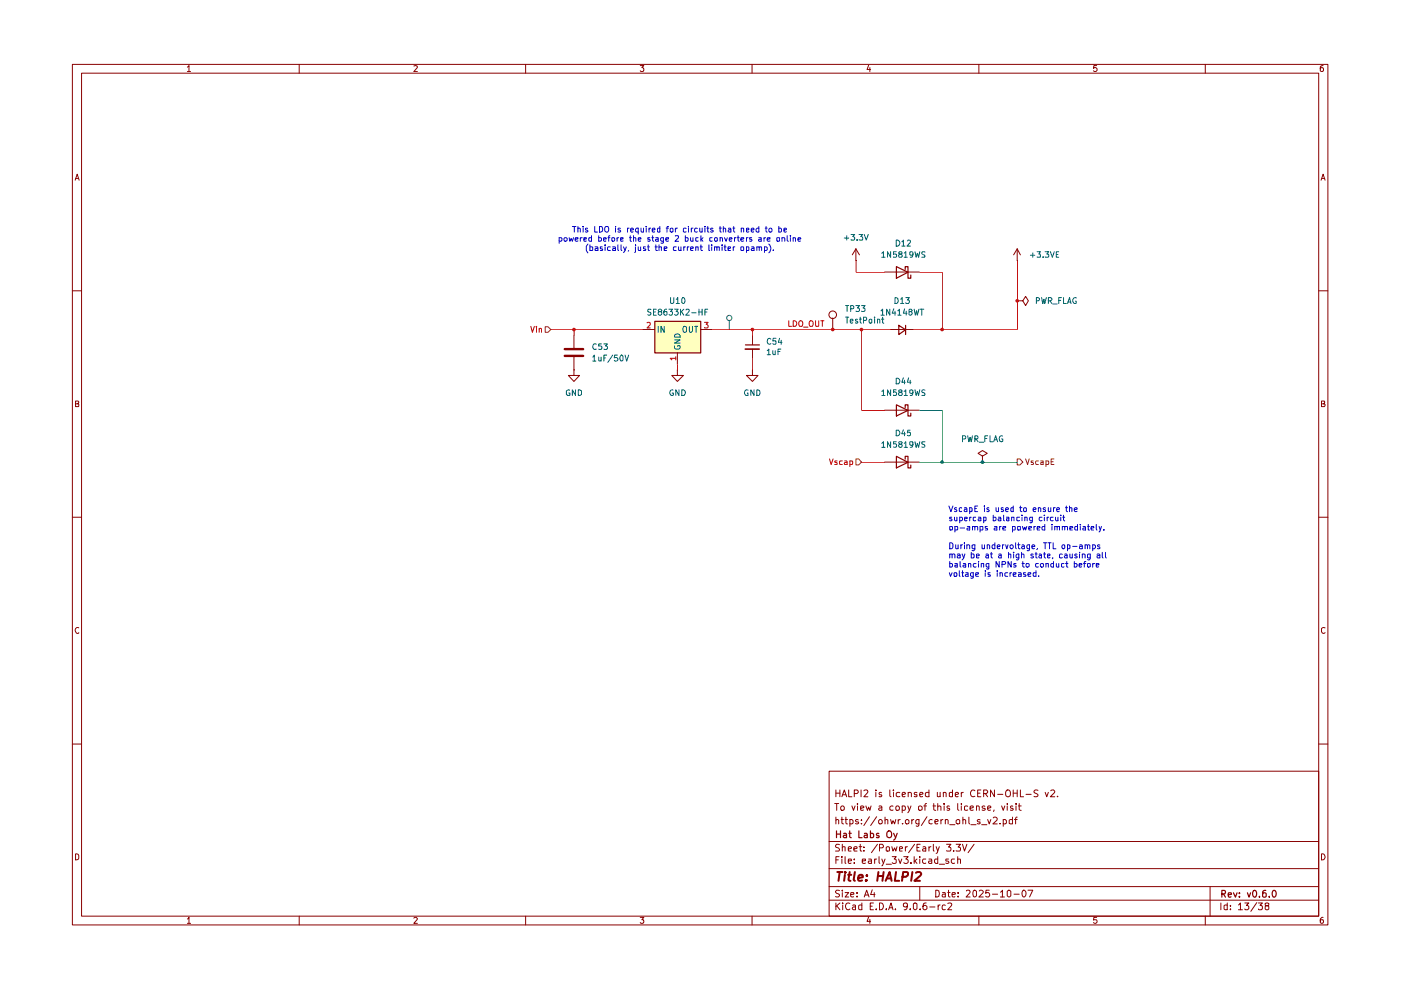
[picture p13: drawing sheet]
<svg xmlns="http://www.w3.org/2000/svg" width="297mm" height="210mm" viewBox="0 0 297 210" stroke-linecap="round" stroke-linejoin="round" font-family="sans-serif">
<g fill="none" stroke="#890000" stroke-width=".21">
<path d="M15.3 13.7h266.2v182.4h-266.2zM17.3 15.5h262.3v178.7h-262.3zM39.7 14.2l.4-.3v1.3M39.7 15.2h.7M63.4 13.7v1.8M87.7 14l.5-.1 .3 .3-.8 1h.8M111.4 13.7v1.8M135.7 13.9h.8l-.4 .4 .4 .3-.1 .5-.5 .1-.2-.2M159.4 13.7v1.8M184.2 13.8l-.4 1h.8M184.4 14.3v.9M207.5 13.7v1.8"/>
<path d="M232.5 13.9h-.6l-.1 .6 .5-.2 .3 .3v.3l-.3 .3-.5-.2M255.5 13.7v1.8M280.5 13.9l-.6 .3v.8l.3 .2 .3-.1v-.7l-.3-.1-.3 .3M15.9 38.2l.5-1.3 .4 1.3M16 37.9h.6M280.1 38.2l.4-1.3 .4 1.3M280.3 37.9h.6M15.3 61.7h2M279.6 61.7h1.9M16 85.6h.4l.3-.2-.2-.4h-.5v1.2h.6l.1-.5-.3-.1M280.2 85.6l.6-.1v-.5h-.6v1.2l.7-.1v-.3l-.3-.2M15.3 109.7h2"/>
<path d="M279.6 109.7h1.9M16.7 133.1a.58 .58 0 0 0-.8 .6 .58 .58 0 0 0 .8 .5v-.1M280.9 133.1a.46 .46 0 0 0-.7 .2v.7l.2 .2 .3 .1 .2-.2M15.3 157.8h2M279.6 157.8h1.9M175.8 163.5h103.8v30.7h-103.8zM175.8 178.4h103.8M177 170.4h.8M177.2 173.9l.2-.1 .4 .1v.8M177.2 167.5v1.4M177.2 173.2v1.5M177.2 168.2h.9"/>
<path d="M177.4 170.4v1.4M178 179.1l-.6-.1-.2 .2v.4l.5 .2 .3 .4-.2 .2h-.7M178.1 167.5v1.4M178.2 171.1l.3-.2h.3l.2 .2-.1 .6h-.6zM178.3 173.8h.5M178.5 173.2v1.3l.3 .2M178.5 168.9l.5-1.4 .5 1.4M178.6 179.7l.2-.2 .4 .1v.8M178.6 179v1.4M178.7 168.5h.6M179.2 173.8h.5M179.3 173.2v1.3l.4 .2"/>
<path d="M179.9 167.5v1.4h.7M180.2 173.8h.4l.3 .2-.1 .6h-.6M180.2 173.8v1.4M180.6 170.9l.4 .9 .3-.9M181.1 168.3h.6l.3-.3v-.3l-.3-.2h-.6v1.4M181.8 170.4v.1M181.8 170.9v.9M182 173.8h-.4l-.2 .2 .2 .3h.4l.1 .2-.3 .2-.4-.1M182.1 179.5h.6M182.4 179v1.3l.1 .1h.2M182.5 171.4l.7-.2-.1-.2h-.6v.7h.6M182.6 167.5v1.4"/>
<path d="M182.6 174.6v.1M182.6 173.8v.1M183.2 179.6v.1M183.2 167.7l.5-.2 .3 .2-.1 .4-.7 .8h.8M183.6 170.9l.3 .9 .3-.7 .2 .7 .3-.9M184.3 173.2l-1.1 1.8M185.7 167.5v.2M185.7 168v.9M185.9 173.2l-1.3 1.8M186 179l-1.2 1.8M186.3 174l.2-.2h.3l.2 .2v.6h-.6zM186.4 171l.4-.1 .2 .1v.8"/>
<path d="M186.5 179.8l.7-.1a.45 .45 0 0 0-.2-.7h-.5v1.4M186.9 168.1l-.4-.1-.1 .3 .1 .2h.4l.1 .3-.2 .1-.4-.1M187 171.2l-.7 .3 .2 .3 .5-.1M187.6 173.9l.3-.1h.3v.9M187.6 173.2v1.5M187.9 179.7l.3-.2 .4 .2-.1 .7h-.6zM188.7 167.5v1.3l.2 .1M188.8 173.8l.3 .9 .2-.7 .4 .7 .2-.9M189.1 179.5l.2 .9 .4-.6 .2 .6 .3-.9M189.3 171a.45 .45 0 0 0-.6 .1v.6h.6M189.4 167.5v.2M189.4 168v.9"/>
<path d="M190 171l.4-.1 .3 .2-.1 .6h-.6zM190.4 173.8v.9M190.8 168.1l-.4-.1-.4 .3 .1 .5h.7M190.9 173.8l-.5 .2M191.3 171l.4-.1 .3 .2-.1 .6h-.6M191.3 168.5l.7-.2-.2-.3h-.3l-.2 .2v.6l.2 .1 .4-.1M191.3 170.9v1.4M191.4 174.6v.1M192 179.5v.9M192.2 173.8h.3l.2 .2v.4l-.2 .3h-.3l-.2-.3v-.4zM192.4 179.5l-.4 .3M192.5 170.9l.3 .9"/>
<path d="M192.6 168.1l.4-.1 .2 .2v.7M192.6 168v.9M193.1 170.9l-.6 1.4M193.3 173.8v.9M193.7 173.8l-.4 .2M193.9 179l-1.3 1.8M194.4 168.1l-.4-.1-.2 .2 .2 .3h.4v.3h-.6M194.4 179.7h.4M194.8 171a.45 .45 0 0 1 .7 .1l-.1 .6-.4 .1-.2-.1zM194.8 173.8v1.1l-.2 .3-.4-.1M194.8 173.8h-.4l-.2 .2v.6h.6M195 168.5l.7-.2-.2-.3h-.3l-.2 .2v.6l.2 .1 .4-.1"/>
<path d="M195.1 179h-.7v1.4h.7M195.7 179.6l.4-.1 .2 .2v.7h-.6l-.1-.3 .7-.2M195.9 170.9h.5M196.4 170.4l-.3 .2v1.2M196.5 173.2l-1.2 1.8M197 168.1l-.5-.1-.3 .3 .1 .5h.7M197 167.5v1.4M197 179.5v.9M197.4 179.5l-.4 .3M197.6 173.8a.45 .45 0 0 0-.6 .2v.6h.6M197.8 170.9h.6M197.9 179v1.3l.2 .1"/>
<path d="M198 170.4v1.2l.4 .2M198.2 174.3l.7-.2-.2-.3h-.3l-.2 .1v.6l.2 .2 .4-.1M198.5 179.5l.3 .9M198.7 168v.8h.6M198.8 171l.3-.1 .4 .1v.8M198.8 170.4v1.4M199.2 179.5l-.5 1.3-.2 .2M199.3 168v.9M199.5 173.8v.9M199.9 173.8l-.4 .2M200 168.1l.4-.1 .2 .2v.7M200 168v.9"/>
<path d="M200.2 170.4v.1M200.2 170.9v.9M200.4 173.9l.2-.1 .4 .1v.8M200.4 173.8v.9M200.7 179h.9l-.5 .6 .4 .1v.7h-.8M201.3 171l-.4-.1-.1 .2 .1 .3h.4l.1 .2-.2 .2-.4-.1M201.4 174.9h1.1M202 168.1h-.7v.7h.7M202 167.5v1.4M202.5 168.5l.7-.2-.1-.3h-.4l-.2 .2v.6l.2 .1 .4-.1M202.7 179h.9l-.5 .6 .5 .1v.7h-.9M202.7 174a.45 .45 0 0 1 .8-.1v.7l-.3 .1-.4-.1z"/>
<path d="M203.1 170.4v1.2l.2 .2M203.8 170.4v.1M203.8 168v.9M203.8 170.9v.9M204.1 179l.4 1.4 .5-1.4M204.2 173.9l.1-.1 .4 .1v.8M204.2 173.2v1.5M204.2 168l-.4 .3M205.2 171l-.5-.1-.2 .1v.7h.7M205.4 173.2v1.3l.2 .2M205.7 171.4l.7-.2v-.2l-.5-.1-.2 .1v.6l.2 .2 .5-.1M205.8 174.9h1.1"/>
<path d="M206.5 179l-1.2 1.8M206.7 167.7a.68 .68 0 0 0-1 .4 .68 .68 0 0 0 .7 .8l.3-.1M207 171l.2-.1 .4 .1v.8M207 170.9v.9M207.3 168.2h.5M207.8 173.8h-.3l-.3 .1 .1 .3 .5 .1v.3h-.6M208 167.5h-.7v1.4h.7M208.1 174.9h1.1M208.6 168.3h.5l.3-.3v-.3l-.3-.2h-.5v1.4M208.8 171l-.3-.1-.3 .2 .3 .3h.3l.1 .2-.3 .2-.4-.1M208.9 168.3l.5 .6M209.4 173.8l.3 .9 .4-.9"/>
<path d="M209.4 171.4l.7-.2-.2-.3h-.3l-.2 .1v.6l.2 .2 .4-.1M210.6 173.4l.2-.2h.3l.3 .5-.1 .2-.8 .8h.9M210.8 171.7l-.1 .4M210.8 167.5v1.4l-.8-1.4v1.4M211.5 168.4h1.1M212 174.6v.1M212.4 170.9l.3 .9 .3-.9M212.7 173.8h.4l.3 .2-.1 .6h-.6M212.7 173.8v1.4M213.3 167.7l.3-.2h.3a.88 .88 0 0 1 .1 1.3l-.4 .1-.3-.1zM213.6 170.4v.1M213.6 170.9v.9"/>
<path d="M214.7 173.8h-.5l-.2 .1v.7h.7M214.7 173.2v1.5M214.7 171l-.3-.1-.2 .2 .2 .3h.3l.1 .2-.1 .2-.5-.1M214.8 168.2h.9M214.8 167.5v1.4M215.1 173.8h.6M215.4 170.4v.1M215.4 170.9v.9M215.7 173.2l-.4 .3v1.2M215.7 167.5v1.4M215.9 170.9h.6M216.1 170.4v1.2l.4 .2"/>
<path d="M216.3 167.5v1.4h.7M217.5 168.4h1.1M220.1 167.6l-.6-.1-.3 .2 .1 .4 .8 .4-.1 .3h-.8M221.6 168l.3 .9 .4-.9M222.8 167.7l.6-.2 .2 .4-.9 1h.9M224.2 168.8v.1M16 181a.52 .52 0 0 1 .7 .4v.6a.52 .52 0 0 1-.7 .3zM39.7 194.8l.4-.3v1.3M39.7 195.8h.7M63.4 194.2v1.9M87.7 194.7l.5-.2 .3 .3-.8 1h.8M111.4 194.2v1.9"/>
<path d="M135.7 194.5h.8l-.4 .5h.3v.7l-.5 .1-.2-.2M159.4 194.2v1.9M175.8 190.9h103.8M175.8 188h103.8M175.8 184.2h103.8M177.2 191.5v1.4M177.2 182.3h.5M177.4 192l.7 .9M177.9 181.6h-.7v1.5M178 188.8l-.6-.1-.3 .3 .3 .4 .5 .2 .1 .3-.3 .3-.6-.1M178.1 191.5l-.9 .7M178.5 181.6v.2"/>
<path d="M178.5 182.1v1M178.6 188.7v.2M178.6 189.3v.9M178.7 191.5h.1M178.7 191.9v1M179.2 189.3h.7l-.7 .9h.7M179.2 181.6v1.4l.1 .1M179.9 182.6l.6-.1-.1-.4h-.5v.2v.6l.1 .2 .4-.1M179.9 180l.6-.1-.1-.3-.4-.1-.1 .2v.7h.5M180.2 191.5a.67 .67 0 0 0-.9 .6 .67 .67 0 0 0 .8 .7l.1-.1M180.4 189.7l.6-.1v-.3h-.6v.1v.6l.2 .2 .4-.1M180.8 192h.6v.9"/>
<path d="M181 180l.7-.1v-.3l-.4-.1-.3 .2 .1 .7h.6M181.1 182.9v.2M181.1 182.1v.2M181.4 192.2l-.6 .2-.1 .2 .3 .3 .4-.1M181.7 190v.2M181.7 189.3v.1M182.7 192l-.4-.1-.2 .1v.7l.2 .2 .4-.1M182.7 191.5v1.4M182.8 182.6l.7-.1v-.4h-.6l-.1 .2v.6l.3 .2 .4-.1M183.2 180.4h.1M183.2 190.2l.5-1.5 .6 1.5M183.4 189.8h.7"/>
<path d="M184.2 194.4l-.4 .9h.8M184.2 182.1h.5l.1 1M184.4 194.9v.9M184.5 192.1h.4M184.8 182.5l-.6 .1-.1 .1 .2 .4 .5-.1M184.9 188.7l-.3 1h.9M185.2 191.5h-.7v1.4h.7M185.4 189.3v.9M185.4 182.1v1M185.8 192.7v.2M185.9 182.1h-.3l-.2 .3M186.4 181.6v1.3l.1 .2"/>
<path d="M186.5 191.5a.73 .73 0 0 1 .8 .7 .73 .73 0 0 1-.8 .7zM187 182.1l.3 1M187.6 182.1a2.02 2.02 0 0 1-.6 1.5M187.9 192.7v.2M187.9 183.2h1.1M188.4 192.9l.5-1.4 .4 1.4M188.6 192.5h.7M189.2 181.6h.8l-.4 .5 .4 .2v.6l-.2 .2h-.5l-.1-.2M189.8 192.7v.2M190.5 182.1l.4 1 .3-1M190.7 180l.7-.1-.1-.3-.4-.1-.2 .2 .1 .7h.5M191.6 181.6h1l-.6 .5 .5 .2 .1 .5a.59 .59 0 0 1-1 .1"/>
<path d="M192.4 192l-.3 .3-.5-.1-.1-.2 .1-.5h.5a.84 .84 0 0 1 .3 .8 .84 .84 0 0 1-.7 .6M193 192.7v.2M193.1 182.9v.2M193.7 191.5h.4l.3 .2v.9l-.3 .3-.4-.3zM193.8 181.6v1.5M194 182.6l.4 .5M194.4 182.1l-.6 .5M195 181.6v.2M195 182.1v1M195 188v2.9M195.1 192.7v.2M196.3 182.1h-.5l-.2 .3v.4l.3 .3 .4-.1"/>
<path d="M196.4 191.5h-.5a.99 .99 0 0 0 0 1.4l.6-.3v-.4l-.3-.2h-.3l-.2 .2M197 182.1h.5v1M197.1 192.3h1.1M197.5 182.5l-.5 .1-.1 .1 .1 .4 .5-.1M198.4 188.7l.7 .2v1.1l-.4 .2h-.3zM198.8 182.1h-.5l-.2 .3v.4l.3 .3 .4-.1M198.8 181.6v1.5M198.9 191.9v1M199.2 183.2h1.1M199.3 191.9l-.4 .3M199.8 189.3h.5l.1 .9M200.4 189.6h-.5l-.2 .2 .2 .4 .5-.1"/>
<path d="M200.4 192l-.4-.1-.3 .3 .1 .6h.6M200.9 191.5h.6l.3 .2-.1 .3-.8 .9h.9M200.9 189.3h.5M201.1 188.7v1.3l.3 .2M201.1 182.1h-.5l-.1 .3 .1 .2h.5l.1 .3-.3 .2-.4-.1M201.9 189.7l.6-.1v-.3h-.5l-.1 .1v.6l.1 .2 .5-.1M202.2 180.4h.1M202.4 182.1h-.5l-.2 .3v.4l.3 .3 .4-.1M203.1 182.2l.5-.1v1M203.1 181.6v1.5M203.1 190v.2M203.1 189.3v.1"/>
<path d="M204.9 188.9l.2-.2h.3l.3 .5-.9 1h.9M206.4 188.9l.3-.2 .3 .3v.9l-.3 .3a.82 .82 0 0 1-.3-1.3zM207.5 194.2v1.9M207.6 188.9l.2-.2h.3l.4 .5-1 1h1M209.7 188.7h-.6l-.1 .7 .6-.1 .2 .3v.3l-.2 .3-.6-.2M210.4 189.6h1.1M212.1 189.2l.4-.5v1.5M212.1 190.2h.9M213.6 189l.3-.3 .4 .3v.9l-.3 .3-.4-.3zM215 189.6h1.1M216.9 188.8l.1-.1a.75 .75 0 0 1 .6 .8 .75 .75 0 0 1-.6 .7 1.01 1.01 0 0 1-.1-1.4zM218 188.7h1l-.7 1.5"/>
<path d="M232.5 194.5h-.6l-.1 .6 .6-.1 .2 .5-.3 .3-.5-.2M255.5 194.2v1.9M256.6 188v6.2M258.8 191.5v1.4M260.2 192l-.4-.1-.3 .1v.7l.3 .2 .4-.1M260.2 191.5v1.4M260.9 192.7v.2M260.9 192v.1M262.6 191.9l.4-.4v1.4M262.6 192.9h.8M263.9 191.5h.9l-.5 .5h.2l.3 .2v.4l-.3 .3h-.4l-.2-.2M266.5 191.4l-1.3 1.8"/>
<path d="M266.8 191.5h.9l-.6 .5h.5v.8l-.6 .1-.2-.2M268.5 192l-.3-.1v-.4h.8l-.1 .5-.7 .2v.5l.3 .2 .5-.2v-.5l-.2-.2M280.2 181a.65 .65 0 0 1 .7 .7 .65 .65 0 0 1-.7 .6zM280.5 194.5h-.2l-.4 .3 .1 .9a.43 .43 0 0 0 .6-.1 .43 .43 0 0 0-.1-.6h-.5l-.1 .3"/>
</g>
<g fill="none" stroke="#890000" stroke-width=".25">
<path d="M177.4 176.2v1.4M177.4 176.8h.8M178.2 176.2v1.4M178.9 176.8l.4-.1 .2 .1v.8M179.5 177l-.7 .3 .2 .3 .5-.1M180 176.7h.5M180.1 176.2v1.2l.4 .2M182.1 176.2v1.4h.7M183.3 176.8l.4-.1 .2 .1v.8M183.9 177l-.7 .3 .2 .3 .5-.1M184.6 176.8l.4-.1 .2 .2-.1 .6h-.5M184.6 176.2v1.4"/>
<path d="M186.3 176.8l-.3-.1-.2 .2 .2 .3h.3l.1 .2-.2 .2-.4-.1M188.1 176.4l.6-.2a.88 .88 0 0 1 .1 1.3l-.4 .1-.3-.2zM189.5 176.7l.4 .9M190.2 176.7l-.5 1.2-.2 .2M259.1 189.5h.6v-.6l-.6-.1v1.4M259.4 189.5l.4 .7M260.4 189.7l.7-.1-.1-.3h-.5l-.1 .2 .1 .6h.5M261.5 189.3l.4 .9 .4-.9M262.8 190.1v.1M262.8 189.3v.2M264.5 189.3l.3 .9 .4-.9M265.7 188.9l.2-.1a.76 .76 0 0 1 .5 .7 .76 .76 0 0 1-.5 .7 1.01 1.01 0 0 1-.2-1.3z"/>
<path d="M267 190.1v.1M268.4 188.8h-.4l-.3 .3v1l.2 .1 .6-.1-.1-.7-.5-.1-.2 .3M269.1 190.1v.1M269.9 188.9l.2-.1a.73 .73 0 0 1 .6 .7 .73 .73 0 0 1-.6 .7l-.4-.6z"/>
</g>
<g fill="none" stroke="#890000" stroke-width=".42">
<path d="M177.5 184.9h1.1M178 184.9l-.2 1.9M179.1 185.5l-.1 1.3M179.2 184.9v.2M179.8 185.5h.7M180.1 184.9l-.2 1.6 .4 .3M181.2 184.9l-.2 1.6 .2 .3M182 186.2l.9-.2v-.4a.6 .6 0 0 0-.9 .1v1h.8M183.7 186.6l.1 .1h-.3l.2-.1-.1 .2M183.8 185.6v.1M186.2 185.7h1.1M186.2 184.9l-.2 1.9"/>
<path d="M187.3 184.9l-.2 1.9M187.8 186.8l.8-1.9 .4 1.9M188 186.2h1M190 184.9l-.3 1.9h.9M191.3 185.9h.8l.3-.2 .1-.6-.2-.2h-.8l-.3 1.9M193.4 184.9l-.2 1.9M194.2 185.1l.8-.2 .2 .2 .1 .3-1.4 1.4h1.2"/>
</g>
<path d="M138.8 68.1h9.7v6.7h-9.7z" fill="#ffffbf"/>
<path d="M215.7 97.3h.6l.6 .7-.6 .6h-.6z" fill="#fff"/>
<path d="M215.7 97.3h.6l.6 .7-.6 .6h-.6zM217.4 97.3l.5 1.2 .3-1.2M219.1 97.7h-.5v.4h.4l.1 .1v.3h-.5M220.2 97.7h-.5l-.1 .2v.5l.6 .1M220.7 97.7h.5v.8h-.5v-.4l.5-.1M221.8 98.5h.5v-.8h-.5v1.2M222.9 97.9h.4M223.5 97.3h-.6v1.2h.6" fill="none" stroke="#735600" stroke-width=".21"/>
<path d="M215.7 55.2h.1M215.7 52.8l-.8 1.2M215.7 52.8l.6 1.2M215.7 52.8v2.4M215.7 63.8h1.2l.5-1 .6 1-.6 1-.5-1M215.7 63.8h.1M187.6 87h7.3M208.3 96.7l1-.6-1-.6-.9 .6 .9 .6v1.3M208.3 98h.1" fill="none" stroke="#890000" stroke-width=".21"/>
<path d="M190.1 85.8l2.4 1.2-2.4 1.2zM191.9 86.4v-.6h.6v2.4h.6v-.6" fill="none" stroke="#890000" stroke-width=".25"/>
<path d="M181.5 97.3h.6l.5 .7-.5 .6h-.6z" fill="#fff"/>
<path d="M181.5 97.3h.6l.5 .7-.5 .6h-.6z" fill="none" stroke="#735600" stroke-width=".21"/>
<g fill="none" stroke="#ca0000" stroke-width=".21">
<path d="M167.2 68v1.2h.6M168.2 68a.66 .66 0 0 1 .7 .4 .66 .66 0 0 1-.2 .8h-.5zM169.4 68.2l.3-.2 .4 .2 .1 .6-.2 .4h-.5l-.1-.4zM170.4 69.4h.9M171.6 68.2l.3-.2 .4 .2 .1 .6-.2 .4h-.5l-.1-.4zM172.9 68l.1 1.2 .6-.1v-1.1M174 68h.7M174.3 68v1.2M175.9 97.3l.3 1.2 .4-1.2M177.5 97.7h-.4l-.1 .2 .1 .2h.4v.4h-.5M178.6 97.7h-.5l-.1 .2 .1 .6h.5M179.1 97.7h.4l.1 .2v.6h-.5v-.4l.5-.1"/>
<path d="M180.2 98.5h.5v-.8h-.5v1.2"/>
</g>
<path d="M190.1 56.5l2.4 1.2-2.4 1.3zM191.9 57.1v-.6h.6v2.5h.6v-.7M158.1 73.1h2.9M190.6 69l1.4 .9-1.4 1zM192 69v1.9M190.1 96.8l2.4 1.2-2.4 1.2zM191.9 97.3v-.5h.6v2.4h.6v-.6" fill="none" stroke="#890000" stroke-width=".25"/>
<path d="M187.6 57.7h7.3M159.5 78.4v1.2h1.2l-1.2 1.3-1.2-1.3h1.2M159.5 78.4h.1M159.5 71.1v2M159.5 74v2M188.8 69.9h4.9M187.6 98h7.3" fill="none" stroke="#890000" stroke-width=".21"/>
<g fill="none" stroke="#474747" stroke-width=".21">
<path d="M154.6 67.9v2"/>
<circle cx="154.6" cy="67.4" r=".55"/>
</g>
<path d="M158 74h3" fill="none" stroke="#890000" stroke-width=".34"/>
<path d="M115.6 69.3h.6l.6 .6-.6 .6h-.6z" fill="#fff"/>
<path d="M115.6 69.3h.6l.6 .6-.6 .6h-.6z" fill="none" stroke="#735600" stroke-width=".21"/>
<g fill="none" stroke="#ca0000" stroke-width=".21">
<path d="M181.5 55.3v2.4h6.1M195 57.7h4.8v12.2M215.7 55.3v14.6h-22M112.5 69.2l.4 1.3 .4-1.3M113.7 69.2v.2M113.7 69.6v.9M114.3 69.8l.2-.2 .3 .2v.7M114.3 69.6v.9M116.8 69.9h19.6M121.7 69.9v1.3M143.7 77.3v1.2M151 69.9h37.9"/>
<path d="M159.6 69.9v1.3M159.6 76v2.5M182.7 69.9v17.1h4.9M182.7 98h4.9"/>
</g>
<g fill="none" stroke="#890000" stroke-width=".21">
<path d="M181.5 55.2h.1M181.5 52.8l-.8 1.2M181.5 52.8l.7 1.2M181.5 52.8v2.4M121.7 78.4v1.2h1.2l-1.2 1.3-1.2-1.3h1.2M121.7 78.4h.1M121.7 71.1v2.7M121.7 75.7v2.7M136.3 69.9h2.5M143.6 78.4v1.2h1.3l-1.3 1.3-1.2-1.3h1.2M143.6 78.4h.1M143.6 74.8v2.4"/>
<path d="M148.5 69.9h2.5M176.6 67.4v2.5"/>
<circle cx="176.6" cy="66.7" r=".8"/>
</g>
<path d="M119.7 74h3.9M119.7 75.5h3.9" fill="none" stroke="#890000" stroke-width=".51"/>
<path d="M138.8 68.1h9.8v6.7h-9.8z" fill="none" stroke="#890000" stroke-width=".25"/>
<path d="M137.2 68.4h.7v.5l-.7 .6h.7M143.3 76h-1.2l.3 .3M143.3 75.6v.7M149.4 68.3h.7l-.4 .5 .4 .2v.4l-.1 .1-.6-.1" fill="none" stroke="#b00000" stroke-width=".21"/>
<path d="M139.6 69.2v1.3M140.8 69.2v1.3l-.7-1.3v1.3M143 73.3v.6l.3 .1h.7a.52 .52 0 0 0 .1-.7h-.4v.2M143 72.1h1.2l-1.2 .6h1.2M143 71.1a.66 .66 0 0 1 .8-.3 .66 .66 0 0 1 .4 .7h-1.2zM145.1 69.2l.5 .2v.9l-.5 .2a.86 .86 0 0 1 0-1.3zM146.2 69.2v1.1l.1 .2h.3l.2-.3v-1M147.3 69.2h.6M147.6 69.2v1.3" fill="none" stroke="#006465" stroke-width=".21"/>
<path d="M195 98h20.7M195 87h4.8v11" fill="none" stroke="#009600" stroke-width=".21"/>
<g fill="none" stroke="#0400c6" stroke-width=".21">
<path d="M118.6 51.1h.5v-.5l-.1-.2h-.4v1.2M119.6 50.6l.1-.2h.4l.1 .2v.5h-.5zM120.7 50.4l.1 .8 .3-.6 .2 .6 .3-.8M121.3 48h.8M121.8 48v1.2M121.9 50.7h.6v-.3h-.5l-.1 .2v.4l.2 .2 .4-.1M122.5 48.5l.2-.1 .3 .1v.7M122.5 48v1.2M123 50.4v.8M123.5 50.4l-.5 .2M123.6 48v.1M123.6 48.4v.8"/>
<path d="M123.8 50.7h.5v-.3h-.5v.7h.5M124.6 48.5h-.5v.2l.4 .1 .2 .2-.2 .2-.4-.1M124.7 51.8l-.4 .5v.8l.4 .5M125.1 51.9v1.2h.5l.1-.7-.6-.1M125.4 50.4h-.5l-.1 .5a.36 .36 0 0 0 .6 .2M125.4 50v1.2M126.1 48v1.2h.6M126.2 52.3h.5l.1 .2v.6h-.6v-.3l.6-.2M126.9 50.4h.5l.1 .2-.1 .5h-.5M126.9 50v1.2M127.1 48h.4a.66 .66 0 0 1 .3 .8 .66 .66 0 0 1-.7 .4zM127.7 52.3h-.4v.4l.4 .1v.3h-.4"/>
<path d="M128 50.7h.5v-.3h-.5v.2v.4l.1 .2 .4-.1M128.3 51.9v.1M128.3 52.3v.8M128.9 50.4h.4M129.3 50l-.2 .1v1.1M129.4 52.3h-.4l-.2 .2v.4l.2 .2h.4M129.8 50.4h.4l.1 .2v.3l-.2 .3-.4-.1zM129.9 52.3h.5l.1 .2v.6h-.6v-.3l.6-.2M130.5 48v.1M130.5 48.4v.8M130.8 50.4v.8M131 51.9v1l.2 .2"/>
<path d="M131.2 50.4l-.4 .2M131.5 48.5l-.3-.1-.2 .2 .4 .2 .2 .2-.2 .2-.4-.1M131.6 50.7h.5v-.3h-.5v.7h.5M131.7 51.9v1l.1 .2M132.2 52.3l.3 .8M132.8 52.3l-.4 1.1-.2 .1M133 48.4v.8M133.3 53.1l-.1 .2M133.4 48.4l-.4 .2M133.5 50.4h.4M133.6 50v1.1l.3 .1M133.7 48.8l.6-.1-.2-.3-.4 .1v.5l.2 .2 .3-.1"/>
<path d="M134.3 50.5l.4-.1 .1 .8M134.3 50v1.2M134.7 52.3v1.1l-.1 .1M134.7 51.9v.1M135.3 48.5l-.3-.1-.3 .2 .1 .5h.5M135.3 50.7h.6l-.1-.3h-.4l-.1 .2v.4l.2 .2 .3-.1M135.3 52.3l.1 .8 .4-.1M135.3 48.4v1.2M135.8 52.3v.8M135.9 48.4v.6l.2 .2 .3-.1M136.4 48.4v.8M136.8 52.3h-.4v.4l.4 .1v.3h-.4"/>
<path d="M137 48v.1M137 48.4v.8M137.3 52.3h.4M137.4 51.9v1l.3 .2M137.6 48.4v.8M137.8 50.4h-.4v.3h.3l.2 .3-.2 .2-.3-.1M137.9 48.4l-.3 .2M138.2 50.4h.4M138.3 48.8l.6-.1-.2-.3-.4 .1v.5l.2 .2 .3-.1M138.4 50v1l.2 .2M138.9 52.3h.5M139 50.4h.6v.8"/>
<path d="M139 51.9v1l.1 .2h.3M139.6 50.7h-.6v.2l.1 .3 .5-.1M139.7 52.4l.5-.1v.8M139.7 51.9v1.2M139.9 48.5l-.3-.1-.2 .1v.6h.5M139.9 48v1.2M140.7 51.1h-.6v-.5l.1-.2h.5v1.1h-.6M140.8 52.8l.6-.2-.1-.3h-.5v.8h.5M141.2 50.7h.6v-.3h-.6v.2v.5h.6M141.2 48.4h.6M141.8 48h-.3l-.1 .2v1M142.1 48.5l.2-.1 .4 .1v.6h-.6z"/>
<path d="M143.2 50.1l.6-.1 .1 .3-.8 .9h.8M143.2 48.4v.8M143.4 52.3h-.5l-.1 .2 .1 .6h.5M143.6 48.4l-.4 .2M143.9 52.3l.1 .8 .4-.1M144.4 52.3v.8M145 52.3v.8M145.3 50.4h.5l.1 .5a.36 .36 0 0 1-.6 .2M145.3 52.3h-.2l-.1 .2M145.3 50v1.2M145.5 48.5l-.4-.1-.2 .1v.6h.6M145.7 52.3v.8"/>
<path d="M146 48v.1M146 48.4v.8M146.1 52.3h-.3l-.1 .2M146.4 50.4v.6l.2 .2 .3-.1M146.4 52.8l.6-.2-.1-.3h-.4l-.1 .2 .1 .6h.4M146.6 48.4v.8M146.9 48.4l-.3 .2M146.9 50.4v.8M147.5 52.4l.5-.1v.8M147.5 52.3v.8M147.8 48.5h-.5v.5a.36 .36 0 0 0 .5 .1M148 50.4l-.5 .1v.6h.5"/>
<path d="M148.4 48.4v.6l.1 .2 .4-.1M148.4 52.3h.5M148.6 51.9v1l.1 .2h.2M148.6 50v1.2M148.7 50.7l.3 .5M148.9 48.4v.8M149 50.4l-.4 .4M149.5 48v.1M149.5 48.4v.8M149.9 48.4h.4M150.1 48v1.1l.2 .1M150.3 51.9v1.2h.2"/>
<path d="M150.9 51.9v.1M150.9 52.3v.8M151 50.4l-.5 .1v.6h.5M151.2 48.5l-.4-.1-.2 .2 .6 .4-.2 .2-.4-.1M151.5 52.4l.4-.1 .1 .8M151.5 52.3v.8M151.6 50.4l.5 .1v.6h-.5zM152 52.5l.1-.2h.4v.8M152.5 48.4h.4M152.7 48v1.1l.2 .1M152.7 50.5l.4-.1 .1 .8M152.7 50.4v.8"/>
<path d="M153.1 51.9v.1M153.1 52.3v.8M153.4 48.5l.1-.1 .4 .1v.7M153.4 48v1.2M153.5 52.3h.4M153.6 50.4l.3 .8 .3-.8M153.7 51.9v1l.2 .2M154.4 52.8l.5-.2v-.3h-.5v.8h.5M154.5 48.5l.3-.1 .2 .1v.7M154.6 50.7h.6l-.1-.3h-.4l-.1 .2v.4l.2 .2 .3-.1M155 48.7h-.5l-.1 .3 .1 .2 .5-.1M155.4 48.4h.4"/>
<path d="M155.5 52.3v.8M155.6 48v1l.2 .2M155.7 50.4v.8M155.8 52.3h-.2l-.1 .2M156.1 50.4h-.3l-.1 .2M156.3 50.4h.4M156.5 50v1l.2 .2M157.1 50.7h.6v-.3h-.5l-.1 .2 .1 .5h.5M157.1 52.4h.6l-.1 .7-.5-.1zM157.2 48.5l.1-.1 .4 .1v.7M157.2 48.4v.8M158.3 48.8l.5-.1v-.2h-.5v.6h.5"/>
<path d="M158.3 53.1l.5-.1-.1-.7h-.4v1.2M158.3 50.4v.8M158.6 50.4h-.3v.2M159.3 48.8l.6-.1-.2-.3-.4 .1v.5l.1 .2 .4-.1M159.4 50.4h-.5v.3h.4l.1 .3-.1 .2-.4-.1M159.4 52.3h.4l.1 .2v.6h-.5l-.1-.2 .1-.2 .5-.1M160.5 52.4l.4-.1 .1 .8M160.5 52.3v.8M160.9 48.5l-.4-.1-.2 .2 .1 .5h.5M160.9 50.4h.5v.8M160.9 48v1.2M161 52.5v-.2h.4l.1 .8"/>
<path d="M161.4 50.7h-.5l-.1 .2 .2 .3 .4-.1M162 50.4v.8M162.1 53.1h.4l.2-.2v-.4l-.2-.2h-.4v1.2M162.2 48.4h.5M162.3 50.4l-.3 .2M162.4 48v1l.3 .2M162.7 50.7h.6v-.3h-.5l-.1 .2v.4l.1 .2 .5-.1M163 48.6l.3-.2 .3 .1v.6h-.5zM163 51.8a1.21 1.21 0 0 1 0 1.8M163.9 53v.1M164.7 50.5h.6v.6h-.6zM165.1 48.5h.5l.1 .5a.36 .36 0 0 1-.6 .1"/>
<path d="M165.1 48v1.2M165.8 50.5l.5-.1 .1 .8M165.8 50.4v.8M166.2 48.8l.5-.1v-.2h-.5v.6h.5M166.9 50v1l.3 .2M167.6 50v.1M167.6 50.4v.8M168.2 50.5l.4-.1 .1 .8M168.2 50.4v.8M169.2 50.7h.6l-.1-.3h-.4l-.1 .2v.4l.2 .2 .3-.1M201.2 107.3l.4 1.2 .4-1.2M201.4 111.7l.5-.1v.8l-.5-.1z"/>
<path d="M201.4 115.1h.3l.3 .3v.6l-.3 .4h-.3zM201.4 117.6l.1-.1h.4v.8M201.4 119.5h.5l.1 .5a.36 .36 0 0 1-.6 .2M201.4 117.5v.8M201.4 119.1v1.1M201.8 109.7h-.4v.3h.3l.2 .3-.2 .1-.3-.1M201.9 117.6l.1-.1 .5 .1v.7M202.4 109.7v.6l.1 .1 .4-.1M202.5 112.4h.5v-.8h-.5v1.2M202.5 119.5h.5v.7M202.6 115.5v.8l.4 .1 .1-.2M202.8 107.7l-.3-.1-.1 .3 .5 .4-.2 .2-.3-.1"/>
<path d="M202.9 109.7v.7M203 117.5h.4l.2 .1v.7M203 119.7l-.5 .1v.4h.5M203.1 115.5v.9M203.5 110.3h.5l.1-.5-.2-.1h-.4v1.1M203.6 117.8l-.6 .1v.3h.6M203.6 119.1v1l.1 .1M203.6 112h.9M203.7 115.5v.9M203.9 107.7l-.3-.1-.2 .2v.6h.5M204 117.5l.3 .8M204.1 115.5l-.4 .1v.2"/>
<path d="M204.2 119.5h.5v.7M204.5 107.7l.3-.1 .2 .2v.7M204.5 110l.6-.1-.1-.2h-.4l-.1 .1v.5l.2 .1 .3-.1M204.5 115.1v.2M204.5 115.5v.9M204.6 117.5l-.3 .8-.3 .4M204.7 119.7l-.5 .1v.2l.1 .2h.4M205 108h-.4l-.2 .2 .2 .3 .4-.1M205 115.6l.4-.1 .2 .2v.7M205 115.5v.9M205.1 111.6h.5v.8h-.5v-.4l.5-.1M205.3 119.6l.5-.1v.7"/>
<path d="M205.3 119.5v.7M205.6 107.7l.3-.1 .2 .2v.6h-.5M205.6 107.6v1.3M205.6 109.7v.7M205.9 109.7l-.3 .1M205.9 117.5h.5l.1 .1v.6h-.6M205.9 117.1v1.2M206.2 111.7l.5-.1v.8M206.2 111.6v.8M206.7 111.8l.1-.2h.4l.1 .8M206.7 115.5v1l-.3 .3-.3-.1M206.7 115.6h-.6v.6l.3 .2 .3-.1"/>
<path d="M206.7 107.8h.3M206.9 109.7h-.5v.6h.5M206.9 119.5h-.4l-.1 .2v.5h.5M207 117.9l.6-.1-.1-.3h-.5v.7h.5M207.3 107.3h-.6v1.2h.6M207.5 109.7h.4l.1 .7M207.5 119.1h.1M207.5 119.5v.7M207.8 112.4l.6-.1-.1-.7h-.5v1.2M208 109.9l-.5 .1-.1 .2 .1 .2 .5-.1M208 119.6l.6-.1v.7M208 119.5v.7"/>
<path d="M208.2 115.5v.8l.4 .1 .1-.2M208.6 110.3h.5l-.1-.6h-.4v1.1M208.7 107.3v.1M208.7 107.6v.9M208.7 115.5v.9M209.1 117.5h.3l.2 .1v.7M209.3 111.6h-.4v.4h.4l.1 .2-.1 .2h-.4M209.3 115.6l.4-.1 .1 .2v.7M209.3 115.5v.9M209.6 117.8h-.5l-.1 .2 .1 .3 .5-.1M209.7 107.7l-.3-.1-.2 .3 .5 .4-.1 .2-.4-.1M210 117.5h.4"/>
<path d="M210.2 117.1v1l.2 .2M210.6 109.7h.4l.2 .1-.1 .5h-.5M210.6 109.2v1.2M210.8 111.6h.5v.8h-.5v-.3l.5-.2M210.9 115.6a.36 .36 0 0 0-.6 .2l.1 .5h.5M210.9 115.1v1.3M211.2 107.6v.7l.1 .2 .4-.1M211.4 115.9l.6-.1-.1-.3-.5 .2v.5l.2 .2 .3-.1M211.7 109.7h.4l.1 .7M211.7 107.6v.9M211.8 117.5h.5v.8M211.9 119.1v1.1l-.7-1.1v1.1"/>
<path d="M211.9 111.6v.8M212.2 109.9l-.5 .1-.1 .2 .2 .2 .4-.1M212.3 111.6h-.3l-.1 .2M212.3 117.8h-.4l-.2 .2 .2 .3 .4-.1M212.4 119.7h.6l.2-.5-.2-.1h-.6v1.1M212.5 115.5v.9M212.6 112l.6-.1v-.3h-.5l-.1 .2 .1 .6h.5M212.7 107.7h-.4v.3l.3 .1 .2 .2-.2 .2-.3-.1M212.8 109.2v1.1l.2 .1M212.9 115.5l-.4 .3M213.2 108.1l.6-.1-.2-.4-.4 .2v.5l.2 .2 .3-.1M213.2 115.5l.3 .9 .2-.9"/>
<path d="M213.4 109.7h.5v.7M213.8 117.6l.2-.1h.3v.8M213.8 117.1v1.2M213.9 109.9l-.5 .1v.3h.5M214.2 115.6l.4-.1 .2 .3v.3l-.2 .3-.5-.3zM214.4 119.1v1.1l-.7-1.1v1.1M214.5 109.7h.5v.7M214.5 109.7v.7M214.7 112.4l.5-.1v-.7h-.5v1.2M214.8 107.7l-.3-.1-.2 .2v.6h.5M214.8 107.3v1.2M214.9 117.1v.1"/>
<path d="M214.9 117.5v.8M215.3 115.1v1.1l.2 .2M215.4 119.5h-.4l-.1 .2 .1 .1 .4 .1v.3h-.5M215.8 111.7h.5v.7l-.5-.1zM215.8 115.5h.5M215.9 115.1v1.1l.4 .2M216 117.5v1l-.2 .2-.3-.1M216 117.5h-.3l-.3 .2 .1 .5h.5M216.2 109.7h-.6v.6h.6M216.2 107.6h.5M216.3 107.3v1l.4 .2M216.6 117.6l.2-.1 .3 .1v.7"/>
<path d="M216.6 117.1v1.2M216.7 109.2v.1M216.7 115.6l.3-.1 .2 .2v.7M216.7 109.7v.7M216.7 119.5h.5M216.8 111.6l.2 .8 .3-.6 .1 .6 .3-.8M216.9 119.1v1l.3 .1M217 107.8l.3-.2 .3 .2v.6h-.6zM217.2 115.8h-.4l-.2 .2 .2 .4 .4-.1M217.3 109.7h.4l.1 .7M217.3 109.7v.7M217.6 119.5h.4l.2 .2-.1 .5h-.5z"/>
<path d="M218.1 112l.6-.1-.1-.3h-.4l-.1 .2 .1 .6h.4M218.3 115.5v1l-.3 .3-.2-.1M218.3 115.6l-.3-.1-.3 .3 .1 .5h.5M218.8 115.9l.6-.1-.2-.3-.4 .2v.5l.2 .2 .3-.1M218.9 110.3a.36 .36 0 0 1-.6-.1l.1-.5h.5v.9l-.3 .2h-.2M219.1 108.1l.5-.1-.1-.4-.4 .2v.5l.1 .2 .4-.1M219.1 117.5h-.4l-.2 .2 .6 .4-.2 .2-.4-.1M219.2 111.6v.8M219.5 117.5h.4M219.6 111.6h-.3l-.1 .2M219.6 117.1v1.1l.3 .1M219.9 112l.6-.1-.1-.3h-.4l-.1 .2 .1 .6h.4"/>
<path d="M220 116.3l-.2 .2M220.2 107.8l.1-.2 .4 .2v.7M220.2 119.5h-.6v.5a.36 .36 0 0 0 .6 .2M220.2 107.6v.9M220.3 117.5h.4l.1 .1v.7M220.6 119.7l.1-.2h.5v.7h-.5zM220.8 117.8h-.4l-.2 .2 .2 .3 .4-.1M220.9 109.7h-.5l-.1 .5a.36 .36 0 0 0 .6 .1M221.3 115.1h.6M221.3 117.5h.4M221.4 109.2v.1M221.4 117.1v1l.3 .2"/>
<path d="M221.4 109.7v.7M221.5 111.2v1.2h-.4l-.2-.2v-.4l.2-.2h.4M221.6 115.1v1.3M221.7 107.7l-.4-.1-.1 .2 .1 .3h.4v.3h-.5M221.8 119.6l.5-.1v.7M221.8 119.5v.7M222 109.7v.7M222.1 117.9l.5-.1v-.3h-.5v.7h.5M222.2 115.1h.7M222.3 107.6v.8h.5M222.4 109.7h-.3l-.1 .1M222.5 115.1v1.3"/>
<path d="M222.8 107.6v.9M223 111.2v.1M223 111.6v.8M223.2 118.2l-.1 .3M223.3 109.7h-.5l-.1 .1 .1 .5h.5M223.3 115.1v1.3h.6M223.4 119.5h-.5l-.1 .2 .1 .5h.5M223.4 107.6v.9M223.4 119.1v1.1M223.6 111.7l.5-.1v.8M223.6 111.6v.8M223.7 107.6l-.3 .3"/>
<path d="M223.8 109.7v.6l.2 .1 .3-.1M224 119.5v.6l.1 .1h.4M224 108.1l.6-.1-.1-.4-.5 .2v.5l.2 .2 .4-.1M224.1 111.8l.1-.2h.4v.8M224.3 109.7v.7M224.5 119.5v.7M224.9 109.2v.1M224.9 109.7v.7M225.2 111.7l.5-.1v.8M225.2 115.6h.5v.6l-.1 .2-.5-.3zM225.2 117.5h-.4l-.2 .1v.6h.6M225.2 111.6v.8"/>
<path d="M225.3 109.7h.4M225.5 109.2v1.1l.2 .1M225.6 119.5l-.5 .1v.6h.5M225.7 111.8l.1-.2h.5v.8M225.7 117.5h.4l.2 .1v.7M225.9 107.6h.4M225.9 119.5h.5M226.1 107.3v1l.2 .2M226.2 119.1v1.1h.2M226.3 117.8h-.5l-.1 .2 .1 .3 .5-.1M226.3 115.6h.5v.6l-.1 .2-.4-.1M226.3 115.5v1.3"/>
<path d="M226.8 107.8l.1-.2 .4 .1v.8M226.8 107.3v1.2M226.8 112l.6-.1v-.3h-.6v.8h.6M226.8 117.5v.7h.6M227.4 117.5v.8M227.4 115.8h1M227.8 108.1l.6-.1v-.3l-.4-.1-.2 .2v.5l.2 .2 .4-.1M227.8 119.5h.4l.2 .2-.1 .5h-.5M227.8 119.1v1.1M228.4 117.5h-.4l-.1 .1 .1 .3 .4 .1v.2h-.5M228.5 111.2v1.2h-.5l-.1-.2v-.4l.1-.2h.5M228.8 119.8l.6-.1-.1-.2h-.4l-.1 .2v.4l.2 .1h.3"/>
<path d="M228.9 115.6l.4-.1 .2 .2v.7M228.9 117.1v.1M228.9 117.5v.8M229 111.2v.1M229 111.6v.8M229.5 115.8l-.6 .1v.4h.6M229.5 117.6l.1-.1 .5 .1v.7M229.5 117.5v.8M229.6 111.6h.5v.2v.6h-.5v-.3l.5-.2M229.7 119.5h.5M230.1 115.6l.3-.1 .2 .2v.7M230.1 115.5v.9"/>
<path d="M230.2 119.1h-.2l-.1 .1v1M230.6 115.7l.1-.2 .4 .2v.7M230.6 111.6h.4M230.7 119.5l.5 .1v.6h-.6zM230.7 111.2v1.2h.3M231.2 117.5v1l-.3 .2-.3-.1M231.2 117.5h-.5l-.1 .1v.6h.6M231.3 112l.6-.1-.1-.3h-.4l-.1 .2 .1 .6h.4M231.7 115.6l.3-.1 .3 .3v.3l-.3 .3-.3-.1M231.7 115.5v1.3M231.7 119.5v.7M232.1 119.5l-.4 .2"/>
<path d="M232.4 111.2v1l.2 .2M232.4 119.8l.6-.1-.1-.2h-.5v.7h.5M232.6 117.5h.4l.2 .1v.7M233 111.6l.3 .8M233.2 115.6l-.3-.1-.2 .2 .2 .2 .3 .1v.3h-.5M233.2 117.8l-.6 .1v.3h.6M233.5 111.6l-.3 1.1-.2 .1M233.7 117.1v1l.2 .2M234 112.3v.1M234.4 117.1v1l.1 .2M201.3 121.4l.2 .8 .4-.8M202.3 121.5l.5-.1v.8l-.5-.1z"/>
<path d="M203.4 121v1l.2 .2M203.9 121.4h.4M204.1 121v1.2h.2M204.7 121.4h.6v.8h-.6v-.3l.1-.1 .5-.1M206.4 122.2h-.5l-.1-.2v-.4l.1-.2h.5v1.1h-.6M206.9 121.9l.6-.2v-.3h-.6v.2v.6h.6M208.9 121v.1M208.9 121.4v.8M209.7 120.2h-.6v-.5l.1-.2h.5v1.1h-.6M209.9 121.4h-.4v.4l.4 .1 .1 .1-.1 .2h-.4M211.4 121v.1M211.4 121.4v.8"/>
<path d="M212 121.5l.4-.1 .1 .8M212 121.4v.8M213.6 121.4h-.4l-.2 .2v.4l.2 .2h.4M214.1 121.4v.8M214.5 121.4l-.4 .2M214.8 121.9l.6-.2v-.3h-.5l-.1 .2 .1 .6h.5M215.9 121.4h.5l.1 .2v.6h-.6v-.3l.6-.2M217.4 121.4h-.4v.4l.4 .1 .1 .1-.1 .2h-.4M218 121.9l.5-.2v-.3h-.5v.2v.6h.5M219.6 121v1.2h-.5v-.8h.5M220.2 122.1v.1"/>
<circle cx="128.6" cy="48.6" r=".57"/>
</g>
<g fill="#009600">
<circle cx="199.7" cy="98" r=".38"/>
<circle cx="208.3" cy="98" r=".38"/>
</g>
<g fill="#ca0000">
<circle cx="215.7" cy="63.8" r=".38"/>
<circle cx="199.7" cy="69.9" r=".38"/>
<circle cx="121.7" cy="69.9" r=".38"/>
<circle cx="176.5" cy="69.9" r=".38"/>
<circle cx="182.6" cy="69.9" r=".38"/>
<circle cx="159.5" cy="69.9" r=".38"/>
</g>
<g fill="none" stroke="#006465" stroke-width=".21">
<path d="M179 50.5h.9M179.5 50v.9M180.4 49.7h.8l-.4 .4 .4 .3-.1 .4h-.7M181.7 50.8v.1M182.1 49.7h.8l-.4 .4 .4 .2v.5h-.8M183.2 49.7l.5 1.2 .4-1.2M187 53.7l.3-.3v1.1M187 54.5h.6M188.8 53.4v1.1l-.6-1.1v1.1M190 53.4h-.6v.6l.5-.1 .2 .1v.4l-.2 .1h-.5M190 50.9a.65 .65 0 0 1 .8 .6 .65 .65 0 0 1-.8 .7zM190.8 53.9l-.3-.3 .1-.2h.6v.4l-.4 .1-.3 .2 .2 .4h.4l.2-.1v-.3l-.3-.2"/>
<path d="M191.2 51.2h.2l.1-.3v1.3M191.2 52.2h.7M191.7 53.7l.3-.3v1.1M191.7 54.5h.7M192.4 51.1l.4-.2 .3 .3-.8 1h.8M193.6 53.9a.42 .42 0 0 1-.7 .1l.1-.6a.36 .36 0 0 1 .6 .2l-.2 .9h-.4M194 53.4l.2 1.1 .3-.8 .3 .8 .2-1.1M196.1 53.4h-.6v.5l.5 .1 .1 .4-.1 .1h-.6M218.5 54.1h.9M219 53.6v.9M219.9 53.4h.7l-.4 .5 .4 .1v.5h-.7M221.2 54.5h.1"/>
<path d="M221.6 53.4h.8l-.5 .5h.4v.6h-.7M222.7 53.4l.4 1.1 .4-1.1M224 54h.3M224.5 53.4h-.5v1.1h.5M125.7 75.7l.3-.4v1.3M125.7 76.6h.6M126.4 73l-.5-.1a.61 .61 0 0 0-.2 .8 .61 .61 0 0 0 .7 .3M126.9 75.7v.8l.4 .1 .1-.2M127.4 75.7v.9M127.5 72.9h-.6v.5l.5-.1 .2 .3-.1 .4h-.6M128 72.9h.8l-.4 .4 .4 .3-.1 .4h-.7M128 75.9h.4"/>
<path d="M128.6 75.3h-.6v1.3M129.9 75.3l-1 1.5M130.9 75.3h-.6l-.1 .6h.7l.1 .4-.3 .3h-.3l-.2-.2M131.6 75.4l.2-.1 .3 .2v.8l-.3 .3a.71 .71 0 0 1-.2-1.2zM132.5 75.3l.4 1.3 .4-1.3M138 65.6h-.5l-.1 .1v.4l.6 .3-.2 .4-.4-.1M138.5 66.1h.5M139.1 65.6h-.6v1.2h.6M139.8 66.1l-.2-.3 .2-.2h.3l.2 .3-.7 .4v.3l.2 .2h.3l.2-.2v-.3l-.2-.2M141.3 65.6h-.2a.93 .93 0 0 0-.3 1.1l.4 .1 .2-.1v-.6h-.6l-.1 .1M141.8 65.6h.8l-.4 .5h.3l.1 .1-.1 .5-.5 .1-.2-.1M142.2 63.1v1.1l.1 .2h.3l.3-.3v-1"/>
<path d="M143 65.6h.8l-.4 .5 .4 .1v.4l-.3 .2h-.3l-.2-.1M143.4 63.4l.3-.3v1.3M143.4 64.4h.6M144.3 65.6v1.2M144.5 66.1l.5 .7M144.8 63.1a.68 .68 0 0 1 .4 .6 .68 .68 0 0 1-.4 .7l-.3-.3v-.7zM145 65.6l-.7 .6M145.5 65.7l.4-.1 .3 .3-.8 .9h.8M146.7 66.3h.9M148.2 66.1h.7M148.2 65.6v1.2M148.9 65.6v1.2"/>
<path d="M149.5 66.1h.4M150.1 65.6h-.6v1.2M162.7 74.4l.3-.4v1.2M162.7 75.2h.6M163.4 71.9l-.2-.2a.65 .65 0 0 0-.5 .7 .65 .65 0 0 0 .5 .6l.2-.2M163.9 74.4v.6l.1 .2 .4-.1M164.4 74.4v.8M164.5 71.7h-.6v.6h.6v.5l-.1 .2h-.4l-.1-.2M165 74.5h.4M165.3 71.7l-.3 .9h.8M165.5 74h-.5v1.2M165.6 72.2v.8"/>
<path d="M179.3 67.2h.6M179.3 64.8h.6M179.6 64.8v1.3M179.6 67.2v1.3M180.3 68.1l.6-.1-.2-.3-.4 .1v.5l.1 .2 .4-.1M180.4 65.5l.6-.1v-.5l-.6-.1v1.3M181.5 64.8h.7l-.4 .5 .3 .1v.6h-.6M181.8 67.8h-.4v.2l.3 .1 .2 .2-.2 .2-.3-.1M182.2 67.7h.4M182.4 67.2v1.1l.2 .2M182.6 64.8h.8l-.4 .5 .4 .3-.1 .4h-.7M183.1 67.9h.5l.1-.1v-.4l-.1-.2h-.5v1.3"/>
<path d="M184.3 67.8h.5v.5l-.1 .2-.4-.2zM185.4 67.2v.2M185.4 67.7v.8M186 67.8l.4-.1 .1 .1v.7M186 67.7v.8M186.8 65.9l.3-.3v1.2M186.8 66.8h.7M186.9 67.7h.5M187.1 67.2v1.2l.3 .1M188.7 65.6v1.2l-.7-1.2v1.2M189.5 65.5l-.3 .9h.7M189.8 63.1a.64 .64 0 0 1 .6 .6 .64 .64 0 0 1-.6 .7z"/>
<path d="M189.8 66v.8M190.4 65.9l.3-.3v1.2M190.4 66.8h.6M190.9 63.4l.4-.3v1.3M190.9 64.4h.7M191.8 65.5l-.3 .9h.8M192 63.1h.8l-.4 .5 .3 .1 .1 .4-.2 .3h-.4l-.2-.2M192.1 66v.8M192.9 66.1l-.2-.1 .2-.4h.2l.3 .2-.2 .3h-.3l-.2 .1v.5l.2 .1h.2l.3-.2v-.3l-.3-.2M193.8 65.6l.3 1.2 .2-.9 .2 .9 .3-1.2M195.1 65.6h.8M195.4 65.6v1.2"/>
<path d="M219.7 63.8h.5l.2-.4-.2-.3h-.5v1.3M220.8 63.1l.3 1.3 .2-1 .2 1 .3-1.3M222.3 63.8h.5l.2-.4-.2-.3h-.5v1.3M222.6 63.8l.4 .6M223.2 64.5h.9M224.5 63.7h.4M225.1 63.1h-.6v1.3M225.5 63.1v1.3h.6M226.3 64.4l.5-1.3 .3 1.3M226.4 64h.6M228.2 63.2l-.2-.1a.64 .64 0 0 0-.6 .6 .64 .64 0 0 0 .6 .7l.2-.1v-.4h-.2M120.8 82.7h-.3l-.4 .2v.7l.2 .2h.5v-.5h-.2"/>
<path d="M122 82.7v1.1l-.7-1.1v1.1M122.6 82.7l.7 .2v.7l-.3 .2h-.4zM142.7 82.7a.59 .59 0 0 0-.7 .4 .59 .59 0 0 0 .3 .7h.5v-.5h-.3M144 82.7v1.1l-.7-1.1v1.1M144.5 82.7a.66 .66 0 0 1 .8 .3 .66 .66 0 0 1-.2 .8h-.6zM158.6 82.7a.61 .61 0 0 0-.8 .4 .61 .61 0 0 0 .3 .7h.5v-.5h-.2M159.9 82.7v1.1l-.7-1.1v1.1M160.5 82.7a.66 .66 0 0 1 .6 .4 .66 .66 0 0 1-.2 .7h-.4zM187 83l.3-.3v1.1M187 94l.3-.3v1.1M187 83.8h.6M187 94.8h.6"/>
<path d="M188.8 82.7v1.1l-.6-1.1v1.1M188.8 93.7v1.1l-.6-1.1v1.1M190 82.7h-.6v.5l.4-.1 .3 .2v.4l-.2 .1h-.5M190 93.7h-.6v.5l.4-.1 .3 .2-.1 .5h-.6M190 80.2a.66 .66 0 0 1 .7 .4 .66 .66 0 0 1-.2 .8h-.5zM190 91.2h.5a.66 .66 0 0 1 .2 .8 .66 .66 0 0 1-.7 .4zM190.8 83.2l-.3-.3 .3-.2h.4v.4a.48 .48 0 0 0-.5 .2 .48 .48 0 0 0 0 .5h.4l.2-.1-.1-.5h-.2M190.8 94.2l-.3-.4 .2-.1h.4l.2 .2-.3 .3h-.3l-.2 .2 .3 .4h.2l.3-.2-.3-.4M191.5 80.1l-.3 .9h.8M191.5 91.1l-.3 .9h.8M191.7 83l.3-.3v1.1M191.7 94l.3-.3v1.1"/>
<path d="M191.7 83.8h.7M191.7 94.8h.7M191.8 80.6v.8M191.8 91.6v.8M192.6 80.1l-.2 .9h.7M193 91.2h-.5l-.1 .6 .2-.2 .4 .1v.6h-.6M193 80.6v.8M193.6 83.2l-.3 .2-.3-.1v-.6a.36 .36 0 0 1 .6 .2l-.2 .9h-.4M193.6 94.2l-.3 .2-.3-.1-.1-.6h.6l.1 .1-.2 1h-.4M194 82.7l.2 1.1 .3-.8 .3 .8 .2-1.1M194 93.7l.2 1.1 .3-.8 .3 .8 .2-1.1M196.1 82.7h-.6v.5a.47 .47 0 0 1 .5 .1 .47 .47 0 0 1 0 .5h-.6"/>
<path d="M196.1 93.7h-.6v.5l.5 .1 .1 .3-.2 .2h-.5M204.1 93.1h.5l.1-.2v-.3l-.1-.2h-.5v1.3M205.2 92.4l.2 1.3 .3-1 .2 1 .3-1.3M206.7 93.1l.6-.1v-.5l-.6-.1v1.3M206.9 93.1l.5 .6M207.6 93.7h1M208.8 93h.4M209.4 92.4h-.6v1.3M209.9 92.4v1.3h.6M210.7 93.7l.4-1.3 .4 1.3M210.8 93.2h.5M212.5 92.5l-.1-.1a.64 .64 0 0 0-.6 .6 .64 .64 0 0 0 .6 .7l.2-.2v-.4h-.2"/>
</g>
</svg>
